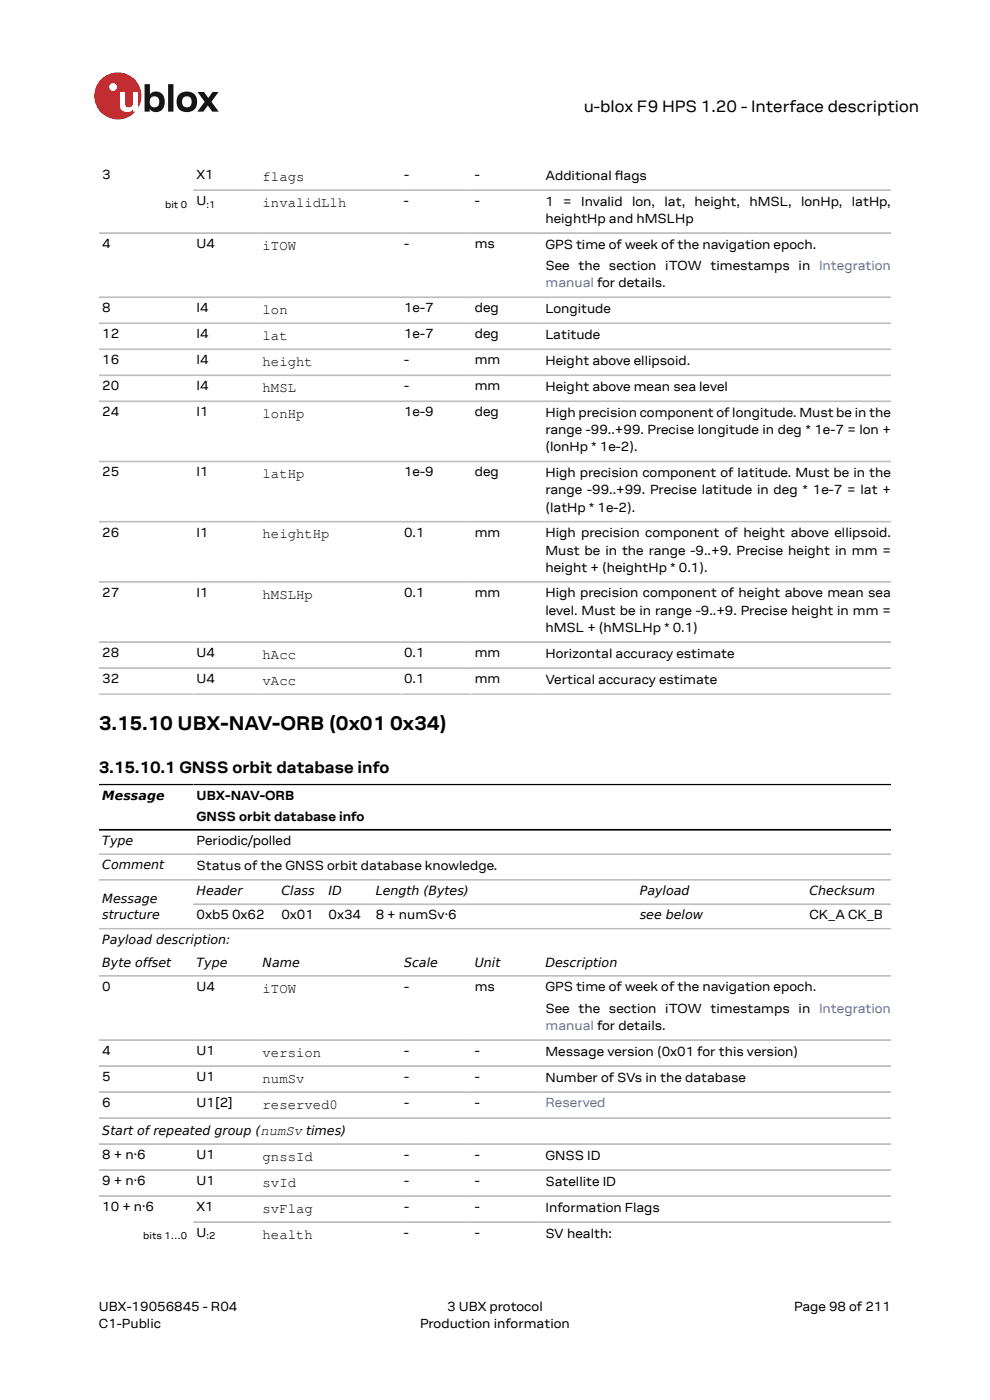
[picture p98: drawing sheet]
<svg xmlns="http://www.w3.org/2000/svg" width="210mm" height="297mm" viewBox="0 0 210 297" stroke-linecap="round" stroke-linejoin="round" font-family="sans-serif">
<defs><g id="words">
<g font-size="4.2">
<text x="21" y="154.9">3.15.10 UBX-NAV-ORB (0x01</text>
<text x="82.7" y="154.9">0x34)</text>
</g>
<g font-size="3.5">
<text x="123.8" y="23.7">u-blox F9 HPS 1.20 - Interface description</text>
<text x="21" y="164">3.15.10.1 GNSS orbit database info</text>
</g>
<g font-size="3">
<text x="55.7" y="38.4">flags</text>
<text x="55.7" y="43.9">invalidLlh</text>
<text x="55.7" y="53">iTOW</text>
<text x="55.7" y="66.6">lon</text>
<text x="55.7" y="72.1">lat</text>
<text x="55.7" y="77.6">height</text>
<text x="55.7" y="83.1">hMSL</text>
<text x="55.7" y="88.7">lonHp</text>
<text x="55.7" y="101.4">latHp</text>
<text x="55.7" y="114.2">heightHp</text>
<text x="55.7" y="127">hMSLHp</text>
<text x="55.7" y="139.7">hAcc</text>
<text x="55.7" y="145.3">vAcc</text>
<text x="55.7" y="210.6">iTOW</text>
<text x="55.7" y="224.2">version</text>
<text x="55.7" y="229.7">numSv</text>
<text x="55.7" y="235.2">reserved0</text>
<text x="55.7" y="246.2">gnssId</text>
<text x="55.7" y="251.7">svId</text>
<text x="55.7" y="257.3">svFlag</text>
<text x="55.7" y="262.8">health</text>
</g>
<g font-size="2.8">
<text x="21.7" y="38">3</text>
<text x="41.7" y="38">X1</text>
<text x="85.7" y="38">-</text>
<text x="100.7" y="38">-</text>
<text x="115.7" y="38.1">Additional fags</text>
<text x="130.4" y="38.1">l</text>
<text x="41.7" y="43.5">U</text>
<text x="85.7" y="43.5">-</text>
<text x="100.7" y="43.5">-</text>
<text x="115.7" y="43.6">1</text>
<text x="115.7" y="47.3">heightHp and hMSLHp</text>
<text x="119.5" y="43.6">=</text>
<text x="123.3" y="43.6">Invalid</text>
<text x="134.1" y="43.6">lon,</text>
<text x="140.9" y="43.6">lat,</text>
<text x="147.3" y="43.6">height,</text>
<text x="159" y="43.6">hMSL,</text>
<text x="169.9" y="43.6">lonHp,</text>
<text x="180.7" y="43.6">latHp,</text>
<text x="21.7" y="52.6">4</text>
<text x="41.7" y="52.6">U4</text>
<text x="85.7" y="52.6">-</text>
<text x="100.7" y="52.6">ms</text>
<text x="115.7" y="52.8">GPS time of week of the navigation epoch.</text>
<text x="115.7" y="57.3">See the section iTOW timestamps in Integration</text>
<text x="21.7" y="66.2">8</text>
<text x="21.7" y="71.7">12</text>
<text x="41.7" y="66.2">I4</text>
<text x="41.7" y="71.7">I4</text>
<text x="85.7" y="66.2">1e-7</text>
<text x="85.7" y="71.7">1e-7</text>
<text x="100.7" y="66.2">deg</text>
<text x="100.7" y="71.7">deg</text>
<text x="115.7" y="66.4">Longitude</text>
<text x="115.7" y="71.9">Latitude</text>
<text x="21.7" y="77.3">16</text>
<text x="41.7" y="77.3">I4</text>
<text x="85.7" y="77.3">-</text>
<text x="100.7" y="77.3">mm</text>
<text x="115.7" y="77.4">Height above ellipsoid.</text>
<text x="21.7" y="82.8">20</text>
<text x="41.7" y="82.8">I4</text>
<text x="85.7" y="82.8">-</text>
<text x="100.7" y="82.8">mm</text>
<text x="115.7" y="82.9">Height above mean sea level</text>
<text x="21.7" y="88.3">24</text>
<text x="41.7" y="88.3">I1</text>
<text x="85.7" y="88.3">1e-9</text>
<text x="100.7" y="88.3">deg</text>
<text x="115.7" y="88.4">High precision component of longitude. Must be in the</text>
<text x="115.7" y="92.1">range -99..+99. Precise longitude in deg * 1e-7 = lon +</text>
<text x="115.7" y="95.8">(lonHp * 1e-2).</text>
<text x="21.7" y="101.1">25</text>
<text x="41.7" y="101.1">I1</text>
<text x="85.7" y="101.1">1e-9</text>
<text x="100.7" y="101.1">deg</text>
<text x="115.7" y="101.2">High precision component of latitude. Must be in the</text>
<text x="115.7" y="104.9">range -99..+99. Precise latitude in deg * 1e-7 = lat +</text>
<text x="21.7" y="113.8">26</text>
<text x="41.7" y="113.8">I1</text>
<text x="85.7" y="113.8">0.1</text>
<text x="100.7" y="113.8">mm</text>
<text x="115.7" y="108.5">(latHp * 1e-2).</text>
<text x="115.7" y="114">High precision component of height above ellipsoid.</text>
<text x="115.7" y="117.6">Must be in the range -9..+9. Precise height in mm =</text>
<text x="115.7" y="121.3">height + (heightHp * 0.1).</text>
<text x="21.7" y="126.6">27</text>
<text x="41.7" y="126.6">I1</text>
<text x="85.7" y="126.6">0.1</text>
<text x="100.7" y="126.6">mm</text>
<text x="115.7" y="126.8">High precision component of height above mean sea</text>
<text x="115.7" y="130.4">level. Must be in range -9..+9. Precise height in mm =</text>
<text x="115.7" y="134.1">hMSL + (hMSLHp * 0.1)</text>
<text x="21.7" y="139.4">28</text>
<text x="41.7" y="139.4">U4</text>
<text x="85.7" y="139.4">0.1</text>
<text x="100.7" y="139.4">mm</text>
<text x="115.7" y="139.5">Horizontal accuracy estimate</text>
<text x="21.7" y="144.9">32</text>
<text x="41.7" y="144.9">U4</text>
<text x="85.7" y="144.9">0.1</text>
<text x="100.7" y="144.9">mm</text>
<text x="115.7" y="145">Vertical accuracy estimate</text>
<text x="41.7" y="169.7">UBX-NAV-ORB</text>
<text x="41.7" y="174.3">GNSS orbit database info</text>
<text x="41.7" y="179.2">Periodic/polled</text>
<text x="41.7" y="184.5">Status of the GNSS orbit database knowledge.</text>
<text x="41.7" y="195">0xb5 0x62</text>
<text x="59.7" y="195">0x01</text>
<text x="69.7" y="195">0x34</text>
<text x="79.7" y="195">8 + numSv·6</text>
<text x="171.7" y="195">CK_A CK_B</text>
<text x="21.7" y="210.2">0</text>
<text x="41.7" y="210.2">U4</text>
<text x="85.7" y="210.2">-</text>
<text x="100.7" y="210.2">ms</text>
<text x="115.7" y="210.3">GPS time of week of the navigation epoch.</text>
<text x="115.7" y="214.8">See the section iTOW timestamps in Integration</text>
<text x="21.7" y="223.8">4</text>
<text x="41.7" y="223.8">U1</text>
<text x="85.7" y="223.8">-</text>
<text x="100.7" y="223.8">-</text>
<text x="115.7" y="223.9">Message version (0x01 for this version)</text>
<text x="21.7" y="229.3">5</text>
<text x="41.7" y="229.3">U1</text>
<text x="85.7" y="229.3">-</text>
<text x="100.7" y="229.3">-</text>
<text x="115.7" y="229.5">Number of SVs in the database</text>
<text x="21.7" y="234.8">6</text>
<text x="41.7" y="234.8">U1[2]</text>
<text x="85.7" y="234.8">-</text>
<text x="100.7" y="234.8">-</text>
<text x="21.7" y="245.9">8 + n·6</text>
<text x="41.7" y="245.9">U1</text>
<text x="85.7" y="245.9">-</text>
<text x="100.7" y="245.9">-</text>
<text x="21.7" y="251.4">9 + n·6</text>
<text x="41.7" y="251.4">U1</text>
<text x="85.7" y="251.4">-</text>
<text x="100.7" y="251.4">-</text>
<text x="115.7" y="246">GNSS ID</text>
<text x="115.7" y="251.5">Satellite ID</text>
<text x="21.7" y="256.9">10 + n·6</text>
<text x="41.7" y="256.9">X1</text>
<text x="85.7" y="256.9">-</text>
<text x="100.7" y="256.9">-</text>
<text x="115.7" y="257">Information Flags</text>
<text x="41.7" y="262.4">U</text>
<text x="85.7" y="262.4">-</text>
<text x="100.7" y="262.4">-</text>
<text x="115.7" y="262.6">SV health:</text>
<text x="21" y="278">UBX-19056845 - R04</text>
<text x="21" y="281.8">C1-Public</text>
<text x="89.1" y="281.8">Production information</text>
<text x="94.9" y="278">3 UBX protocol</text>
<text x="168.4" y="278">Page 98 of 211</text>
</g>
<g font-size="2.8" fill="#4664b4">
<text x="115.7" y="60.9">manual for details.</text>
<text x="115.7" y="218.5">manual for details.</text>
<text x="115.7" y="234.8">Reserved</text>
</g>
<g font-size="2.7">
<text x="21.7" y="169.6">Message</text>
<text x="21.7" y="179.2">Type</text>
<text x="21.7" y="184.4">Comment</text>
<text x="21.7" y="191.6">Message</text>
<text x="41.7" y="189.8">Header</text>
<text x="59.7" y="189.8">Class</text>
<text x="69.7" y="189.8">ID</text>
<text x="79.7" y="189.8">Length (Bytes)</text>
<text x="135.7" y="189.8">Payload</text>
<text x="171.7" y="189.8">Checksum</text>
<text x="21.7" y="195">structure</text>
<text x="135.7" y="195">see below</text>
<text x="21.7" y="200.2">Payload description:</text>
<text x="21.7" y="205">Byte offset</text>
<text x="41.7" y="205">Type</text>
<text x="55.7" y="205">Name</text>
<text x="85.7" y="205">Scale</text>
<text x="100.7" y="205">Unit</text>
<text x="115.7" y="205">Description</text>
<text x="21.7" y="240.7">Start of repeated group (numSv times)</text>
</g>
<g font-size="2.1">
<text x="35" y="44">bit 0</text>
<text x="43.8" y="44">:1</text>
<text x="30.4" y="262.9">bits 1…0</text>
<text x="43.8" y="262.9">:2</text>
</g>
</g></defs>
<circle cx="25" cy="20.4" r="5" fill="#ed2023"/>
<circle cx="24" cy="18.5" r=".83" fill="#fff"/>
<g fill="#151516">
<path d="M35.7 17.9h1.1v5.8h-1.1z"/>
<path d="M41.9 19.5h1.4l.9 1.3 .9-1.3h1.3l-1.6 2.1 1.6 2.1h-1.4l-.9-1.3-1 1.3h-1.2l1.5-2.1z"/>
<path d="M32 20.7a1.17 1.17 0 0 0-.1 1.5 1.17 1.17 0 0 0 1.4 .4 1.16 1.16 0 0 0 .4-1.6 1.16 1.16 0 0 0-1.7-.3zM30.7 17.9h1.1v2.1a1.82 1.82 0 0 1 2.2-.4 1.82 1.82 0 0 1 .9 2 1.83 1.83 0 0 1-1 2 1.83 1.83 0 0 1-2.1-.5v.6h-1.1z"/>
<path d="M38.9 20.7a1.18 1.18 0 0 0-.2 1.5 1.18 1.18 0 0 0 1.5 .4 1.18 1.18 0 0 0 .4-1.5 1.18 1.18 0 0 0-1.5-.5zM37.4 21.6a2.25 2.25 0 0 1 4.5 0 2.25 2.25 0 0 1-4.5 0z"/>
</g>
<path d="M25.4 19.5h1.1v2.5a.84 .84 0 0 0 1 .8 .84 .84 0 0 0 .7-1v-2.3h1.1v4.2h-1.1v-.5a1.59 1.59 0 0 1-1.8 .5 1.59 1.59 0 0 1-1-1.5z" fill="#fff"/>
<g fill="none" stroke="#bebebe" stroke-width=".35">
<path d="M21 49.4h168M41 40.3h148M21 63.1h168M21 68.6h168M21 74.1h168M21 79.6h168M21 85.1h168M21 97.9h168M21 110.7h168M21 123.4h168M21 136.2h168M21 141.7h168"/>
<path d="M21 147.2h168M21 181.2h168M21 186.6h168M21 197h168M41 191.8h148M21 207h168M21 220.6h168M21 226.2h168M21 231.7h168M21 237.2h168M21 242.7h168M21 248.2h168"/>
<path d="M21 253.7h168M189 259.2h-148"/>
</g>
<path d="M21 166.4h168M21 176h168" fill="none" stroke="#000" stroke-width=".35"/>
<use href="#words"/>
</svg>
